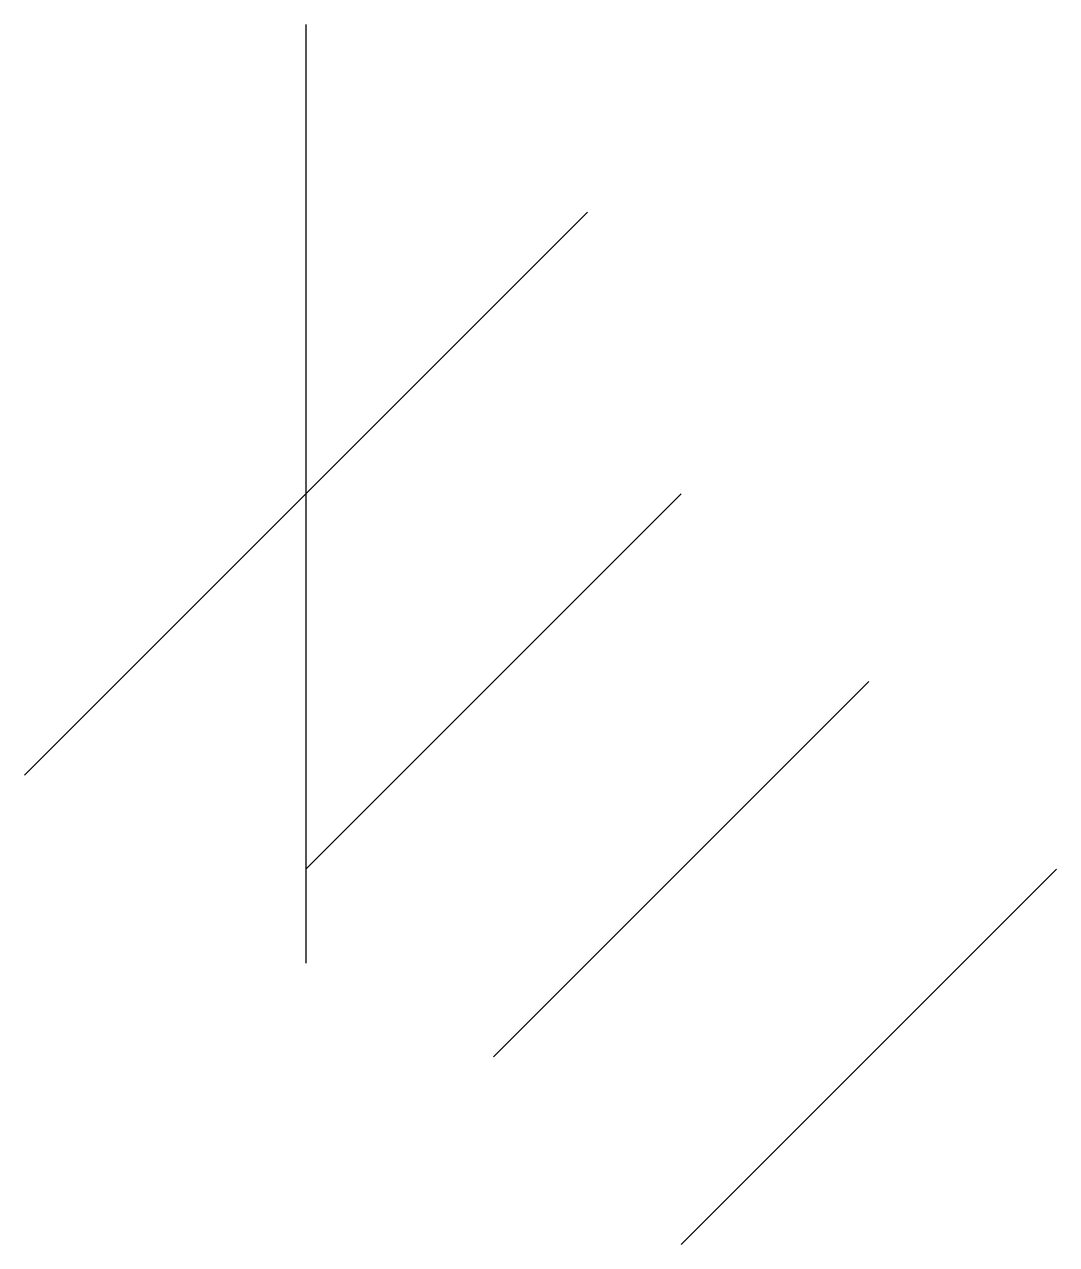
# Model space of a CAD drawing. Extents: x -1 to 244, y -174 to 85.
# Drawn here: x -0.847 to 2.258, y 81.562 to 85.231 of the extents above.
import ezdxf

# ---------------------------------------------------------------- set-up
doc = ezdxf.new("R2010")
doc.units = 0

msp = doc.modelspace()

# ---------------------------------------------------------------- linework, layer by layer
at = {"layer": 'Layer 1'}
for p, q in [((0, 85.2311), (0, 82.4089)), ((0, 85.2311), (0, 82.4089)), ((0, 85.2311), (0, 82.4089)), ((0, 85.2311), (0, 82.4089)), ((0.846666, 84.6667), (-0.846666, 82.9733)), ((0.846666, 84.6667), (-0.846666, 82.9733)), ((0.846666, 84.6667), (-0.846666, 82.9733)), ((0.846666, 84.6667), (-0.846666, 82.9733)), ((1.12889, 83.82), (0, 82.69111)), ((1.12889, 83.82), (0, 82.69111)), ((1.12889, 83.82), (0, 82.69111)), ((1.12889, 83.82), (0, 82.69111)), ((1.69333, 83.2556), (0.56444, 82.12671)), ((1.69333, 83.2556), (0.56444, 82.12671)), ((1.69333, 83.2556), (0.56444, 82.12671)), ((1.69333, 83.2556), (0.56444, 82.12671)), ((2.25778, 82.6911), (1.12889, 81.56221)), ((2.25778, 82.6911), (1.12889, 81.56221)), ((2.25778, 82.6911), (1.12889, 81.56221)), ((2.25778, 82.6911), (1.12889, 81.56221))]:
    msp.add_line(p, q, dxfattribs=at)

doc.saveas('drawing.dxf')
